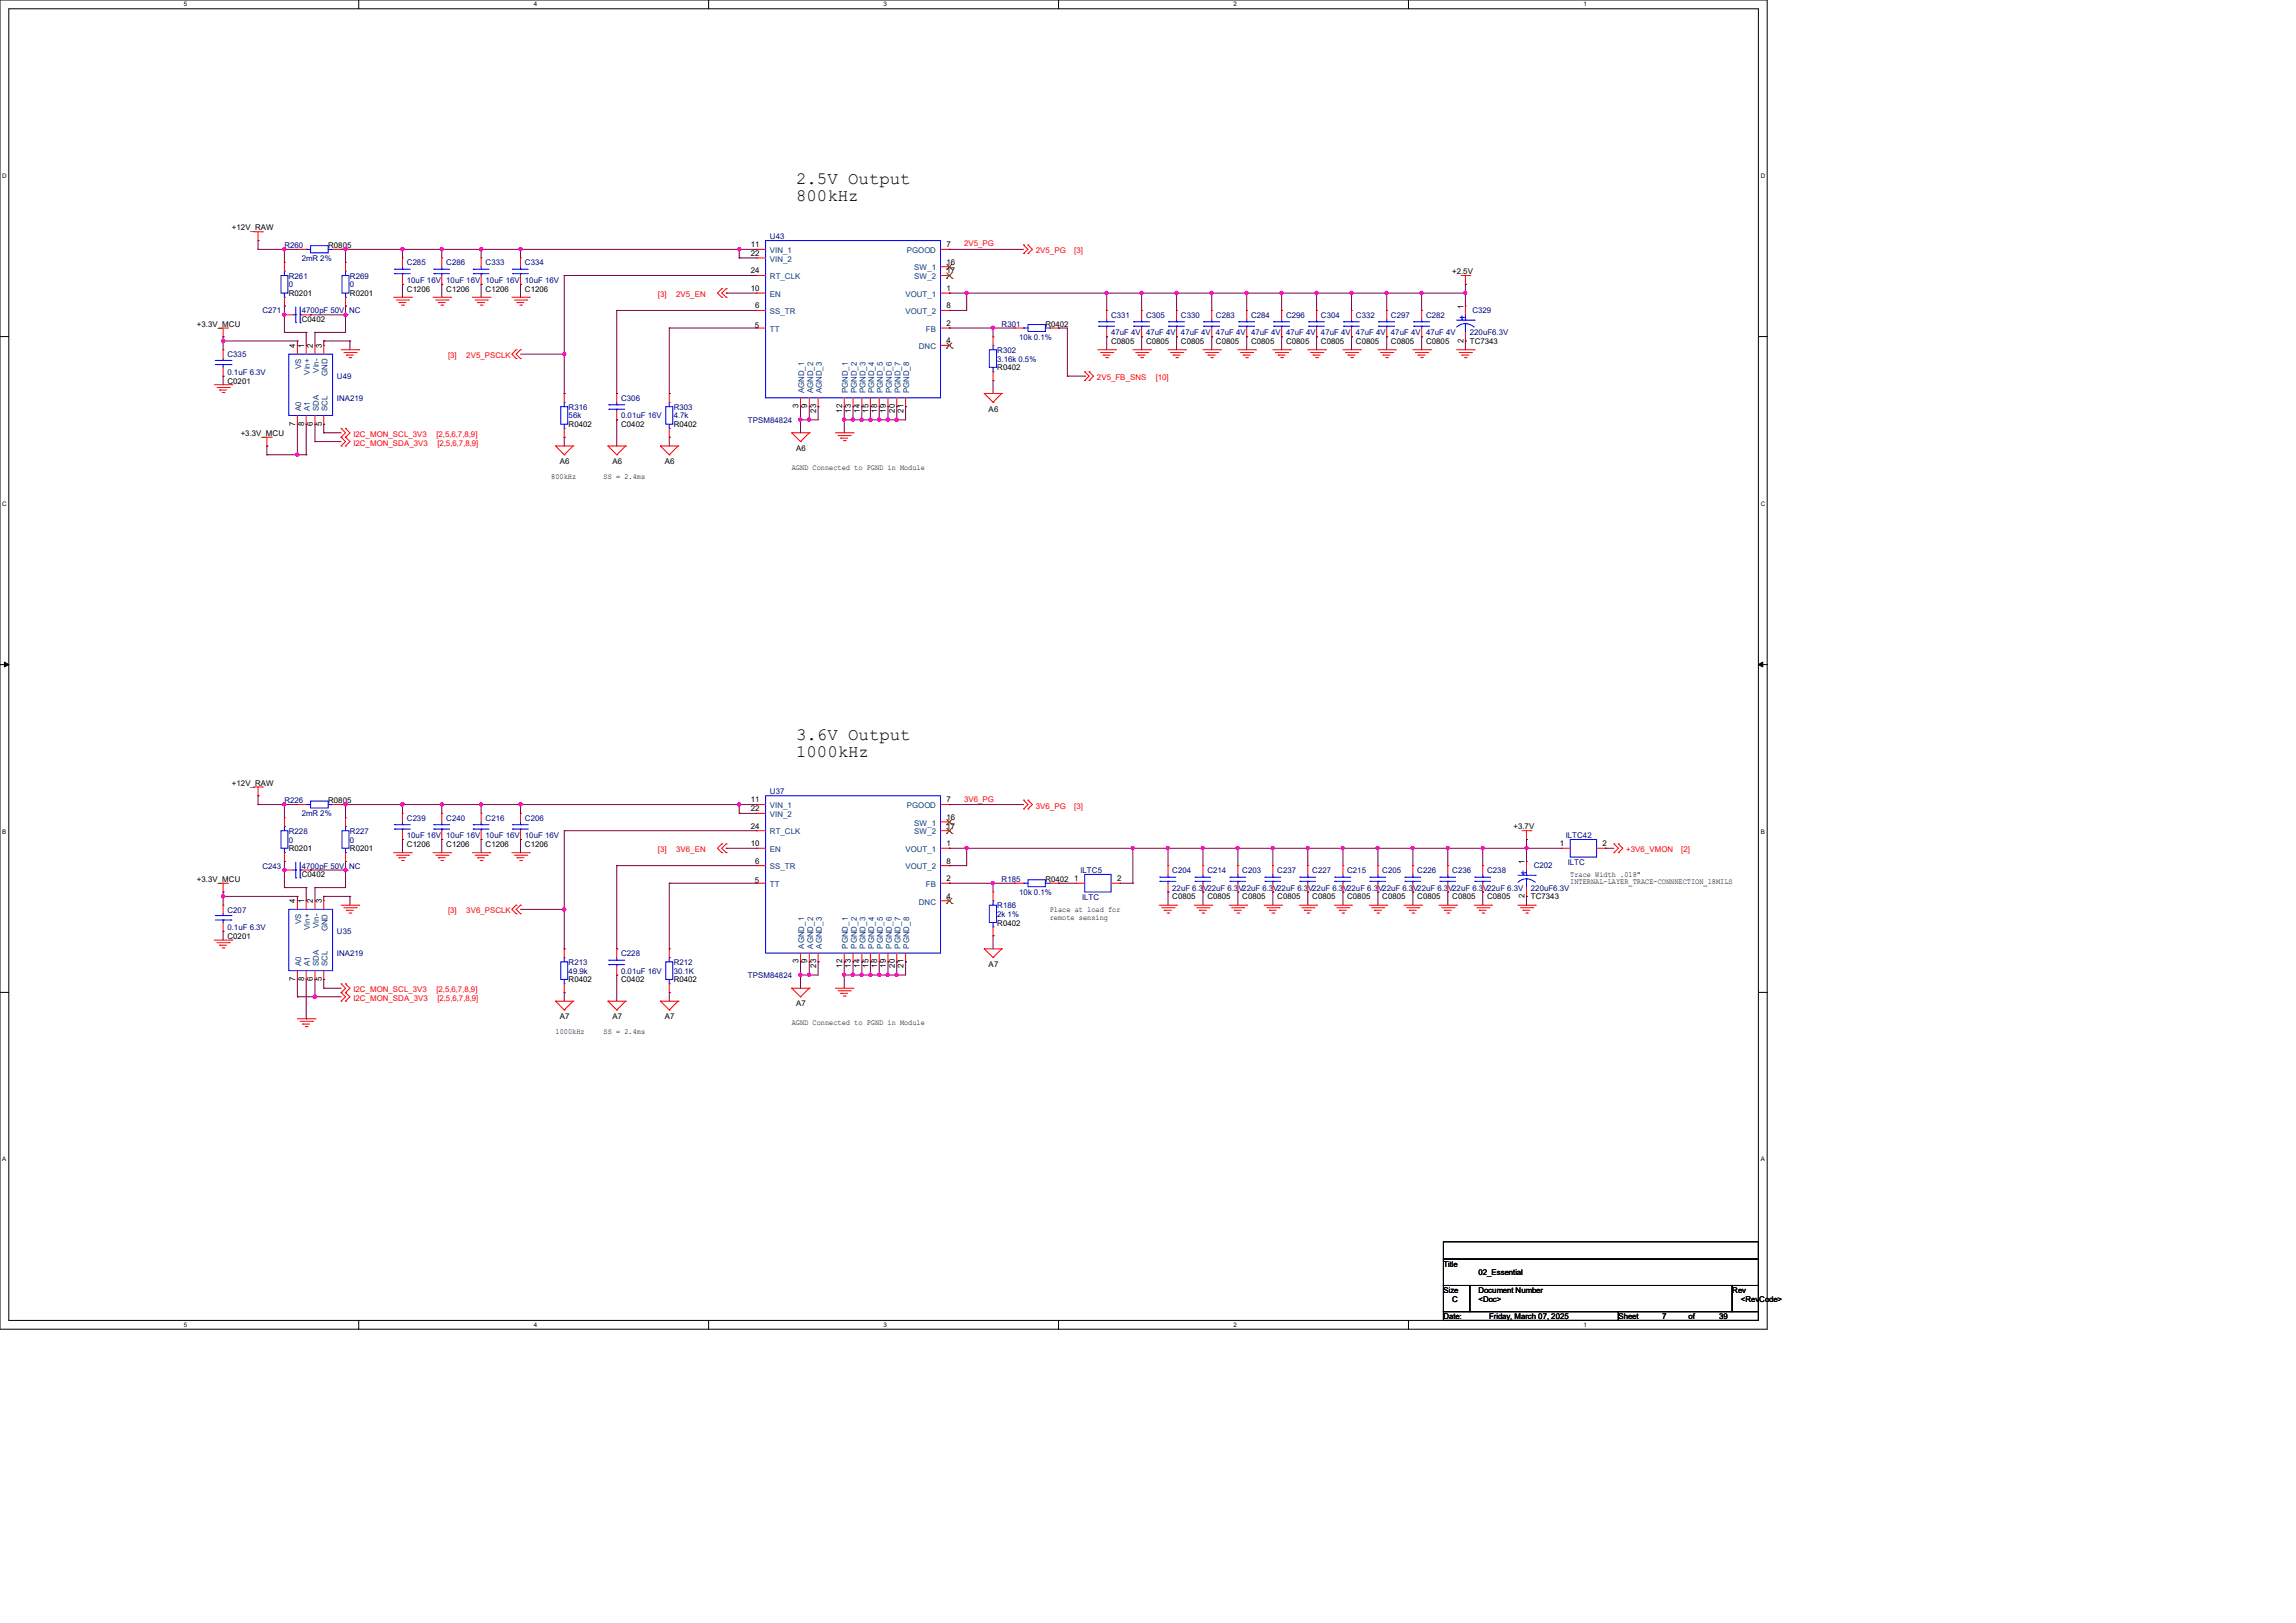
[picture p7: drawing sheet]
<svg xmlns="http://www.w3.org/2000/svg" width="420mm" height="297mm" viewBox="0 0 420 297" stroke-linecap="round" stroke-linejoin="round" font-family="sans-serif">
<defs><g id="words">
<g font-size="3.2">
<text x="145.6" y="33.7">2.5V Output</text>
<text x="145.6" y="36.9">800kHz</text>
<text x="145.6" y="135.3">3.6V Output</text>
<text x="145.6" y="138.5">1000kHz</text>
</g>
<g font-size="1.4">
<text x="42.4" y="42.2">+12V_RAW</text>
<text x="60" y="45.4">R0805</text>
<text x="137.3" y="45.3">11</text>
<text x="137.3" y="46.8">22</text>
<text x="173.1" y="45.3">7</text>
<text x="74.4" y="53.4">C1206</text>
<text x="81.6" y="53.4">C1206</text>
<text x="88.8" y="53.4">C1206</text>
<text x="96" y="53.4">C1206</text>
<text x="137.3" y="50">24</text>
<text x="137.3" y="53.3">10</text>
<text x="173.1" y="48.4">16</text>
<text x="173.1" y="50">17</text>
<text x="173.1" y="53.3">1</text>
<text x="265.6" y="50.2">+2.5V</text>
<text x="36" y="59.8">+3.3V_MCU</text>
<text x="52.8" y="54.2">R0201</text>
<text x="55.2" y="59">C0402</text>
<text x="64" y="54.2">R0201</text>
<text x="138.1" y="59.9">5</text>
<text x="138.1" y="56.4">6</text>
<text x="173.1" y="56.4">8</text>
<text x="173.1" y="59.6">2</text>
<text x="191.2" y="59.8">R0402</text>
<text x="267.7" y="56.5" transform="rotate(-90 267.7 56.5)">1</text>
<text x="54" y="63.7" transform="rotate(-90 54 63.7)">4</text>
<text x="55.6" y="63.7" transform="rotate(-90 55.6 63.7)">1</text>
<text x="57.2" y="63.7" transform="rotate(-90 57.2 63.7)">2</text>
<text x="58.8" y="63.7" transform="rotate(-90 58.8 63.7)">3</text>
<text x="173.1" y="62.8">4</text>
<text x="203.2" y="63">C0805</text>
<text x="209.6" y="63">C0805</text>
<text x="216" y="63">C0805</text>
<text x="222.4" y="63">C0805</text>
<text x="228.9" y="63">C0805</text>
<text x="235.2" y="63">C0805</text>
<text x="241.6" y="63">C0805</text>
<text x="248" y="63">C0805</text>
<text x="254.4" y="63">C0805</text>
<text x="260.9" y="63">C0805</text>
<text x="267.7" y="62.7" transform="rotate(-90 267.7 62.7)">2</text>
<text x="268.9" y="63">TC7343</text>
<text x="41.6" y="70.2">C0201</text>
<text x="182.4" y="67.8">R0402</text>
<text x="54" y="77.9" transform="rotate(-90 54 77.9)">7</text>
<text x="55.6" y="77.9" transform="rotate(-90 55.6 77.9)">8</text>
<text x="57.2" y="77.9" transform="rotate(-90 57.2 77.9)">6</text>
<text x="58.8" y="77.9" transform="rotate(-90 58.8 77.9)">5</text>
<text x="146.1" y="74.7" transform="rotate(-90 146.1 74.7)">3</text>
<text x="147.7" y="74.7" transform="rotate(-90 147.7 74.7)">9</text>
<text x="149.3" y="75.5" transform="rotate(-90 149.3 75.5)">23</text>
<text x="154.1" y="75.5" transform="rotate(-90 154.1 75.5)">12</text>
<text x="155.7" y="75.5" transform="rotate(-90 155.7 75.5)">13</text>
<text x="157.3" y="75.5" transform="rotate(-90 157.3 75.5)">14</text>
<text x="158.8" y="75.5" transform="rotate(-90 158.8 75.5)">15</text>
<text x="160.4" y="75.5" transform="rotate(-90 160.4 75.5)">18</text>
<text x="162.1" y="75.5" transform="rotate(-90 162.1 75.5)">19</text>
<text x="163.7" y="75.5" transform="rotate(-90 163.7 75.5)">20</text>
<text x="165.3" y="75.5" transform="rotate(-90 165.3 75.5)">21</text>
<text x="180.8" y="75.3">A6</text>
<text x="44" y="79.8">+3.3V_MCU</text>
<text x="104" y="78.2">R0402</text>
<text x="113.6" y="78.2">C0402</text>
<text x="123.2" y="78.2">R0402</text>
<text x="145.6" y="82.5">A6</text>
<text x="100.8" y="87.6">800kHz</text>
<text x="102.4" y="84.9">A6</text>
<text x="110.4" y="87.6">SS = 2.4ms</text>
<text x="112" y="84.9">A6</text>
<text x="121.6" y="84.9">A6</text>
<text x="144.8" y="86">AGND Connected to PGND in Module</text>
<text x="42.4" y="143.8">+12V_RAW</text>
<text x="60" y="147">R0805</text>
<text x="137.3" y="146.9">11</text>
<text x="137.3" y="148.5">22</text>
<text x="173.1" y="146.9">7</text>
<text x="52.8" y="155.8">R0201</text>
<text x="64" y="155.8">R0201</text>
<text x="74.4" y="155">C1206</text>
<text x="81.6" y="155">C1206</text>
<text x="88.8" y="155">C1206</text>
<text x="96" y="155">C1206</text>
<text x="137.3" y="151.6">24</text>
<text x="137.3" y="154.9">10</text>
<text x="173.1" y="150">16</text>
<text x="173.1" y="151.6">17</text>
<text x="173.1" y="154.9">1</text>
<text x="276.9" y="151.8">+3.7V</text>
<text x="285.3" y="154.9">1</text>
<text x="293.2" y="154.9">2</text>
<text x="36" y="161.4">+3.3V_MCU</text>
<text x="55.2" y="160.6">C0402</text>
<text x="138.1" y="161.5">5</text>
<text x="138.1" y="158">6</text>
<text x="173.1" y="158">8</text>
<text x="173.1" y="161.3">2</text>
<text x="191.2" y="161.4">R0402</text>
<text x="196.5" y="161.3">1</text>
<text x="204.3" y="161.3">2</text>
<text x="278.9" y="158.1" transform="rotate(-90 278.9 158.1)">1</text>
<text x="287.2" y="160.4">Trace Width .018&quot;</text>
<text x="287.2" y="161.8">INTERNAL-LAYER_TRACE-CONNNECTION_18MILS</text>
<text x="54" y="165.3" transform="rotate(-90 54 165.3)">4</text>
<text x="55.6" y="165.3" transform="rotate(-90 55.6 165.3)">1</text>
<text x="57.2" y="165.3" transform="rotate(-90 57.2 165.3)">2</text>
<text x="58.8" y="165.3" transform="rotate(-90 58.8 165.3)">3</text>
<text x="173.1" y="164.5">4</text>
<text x="192" y="166.8">Place at load for</text>
<text x="214.4" y="164.6">C0805</text>
<text x="220.9" y="164.6">C0805</text>
<text x="227.2" y="164.6">C0805</text>
<text x="233.6" y="164.6">C0805</text>
<text x="240" y="164.6">C0805</text>
<text x="246.4" y="164.6">C0805</text>
<text x="252.9" y="164.6">C0805</text>
<text x="259.3" y="164.6">C0805</text>
<text x="265.6" y="164.6">C0805</text>
<text x="272" y="164.6">C0805</text>
<text x="278.9" y="164.3" transform="rotate(-90 278.9 164.3)">2</text>
<text x="280" y="164.6">TC7343</text>
<text x="41.6" y="171.8">C0201</text>
<text x="182.4" y="169.4">R0402</text>
<text x="192" y="168.3">remote sensing</text>
<text x="54" y="179.5" transform="rotate(-90 54 179.5)">7</text>
<text x="55.6" y="179.5" transform="rotate(-90 55.6 179.5)">8</text>
<text x="57.2" y="179.5" transform="rotate(-90 57.2 179.5)">6</text>
<text x="58.8" y="179.5" transform="rotate(-90 58.8 179.5)">5</text>
<text x="104" y="179.8">R0402</text>
<text x="113.6" y="179.8">C0402</text>
<text x="123.2" y="179.8">R0402</text>
<text x="146.1" y="176.3" transform="rotate(-90 146.1 176.3)">3</text>
<text x="147.7" y="176.3" transform="rotate(-90 147.7 176.3)">9</text>
<text x="149.3" y="177.1" transform="rotate(-90 149.3 177.1)">23</text>
<text x="154.1" y="177.1" transform="rotate(-90 154.1 177.1)">12</text>
<text x="155.7" y="177.1" transform="rotate(-90 155.7 177.1)">13</text>
<text x="157.3" y="177.1" transform="rotate(-90 157.3 177.1)">14</text>
<text x="158.8" y="177.1" transform="rotate(-90 158.8 177.1)">15</text>
<text x="160.4" y="177.1" transform="rotate(-90 160.4 177.1)">18</text>
<text x="162.1" y="177.1" transform="rotate(-90 162.1 177.1)">19</text>
<text x="163.7" y="177.1" transform="rotate(-90 163.7 177.1)">20</text>
<text x="165.3" y="177.1" transform="rotate(-90 165.3 177.1)">21</text>
<text x="180.8" y="176.9">A7</text>
<text x="145.6" y="184.1">A7</text>
<text x="101.6" y="189.2">1000kHz</text>
<text x="102.4" y="186.5">A7</text>
<text x="110.4" y="189.2">SS = 2.4ms</text>
<text x="112" y="186.5">A7</text>
<text x="121.6" y="186.5">A7</text>
<text x="144.8" y="187.6">AGND Connected to PGND in Module</text>
<text x="264" y="231.8">Title</text>
<text x="270.4" y="233.4">02_Essential</text>
<text x="264" y="236.6">Size</text>
<text x="265.6" y="238.2">C</text>
<text x="270.4" y="236.6">Document Number</text>
<text x="270.4" y="238.2">&lt;Doc&gt;</text>
<text x="316.9" y="236.6">Rev</text>
<text x="318.4" y="238.2">&lt;RevCode&gt;</text>
<text x="264" y="241.4">Date:</text>
<text x="272.4" y="241.4">Friday, March 07, 2025</text>
<text x="296" y="241.4">Sheet</text>
<text x="304" y="241.4">7</text>
<text x="308.9" y="241.4">of</text>
<text x="314.5" y="241.4">39</text>
</g>
<g font-size="1.4" fill="#000080">
<text x="52" y="45.4">R260</text>
<text x="55.2" y="47.8">2mR 2%</text>
<text x="140.8" y="43.8">U43</text>
<text x="52.8" y="51">R261</text>
<text x="52.8" y="52.6">0</text>
<text x="64" y="51">R269</text>
<text x="64" y="52.6">0</text>
<text x="74.4" y="48.6">C285</text>
<text x="74.4" y="51.8">10uF 16V 10uF 16V 10uF 16V 10uF 16V</text>
<text x="81.6" y="48.6">C286</text>
<text x="88.8" y="48.6">C333</text>
<text x="96" y="48.6">C334</text>
<text x="48" y="57.4">C271</text>
<text x="55.2" y="57.4">4700pF 50V_NC</text>
<text x="183.2" y="59.8">R301</text>
<text x="203.2" y="58.2">C331</text>
<text x="209.6" y="58.2">C305</text>
<text x="216" y="58.2">C330</text>
<text x="222.4" y="58.2">C283</text>
<text x="228.9" y="58.2">C284</text>
<text x="235.2" y="58.2">C296</text>
<text x="241.6" y="58.2">C304</text>
<text x="248" y="58.2">C332</text>
<text x="254.4" y="58.2">C297</text>
<text x="260.9" y="58.2">C282</text>
<text x="269.3" y="57.2">C329</text>
<text x="41.6" y="65.4">C335</text>
<text x="182.4" y="64.6">R302</text>
<text x="186.4" y="62.2">10k 0.1%</text>
<text x="203.2" y="61.4">47uF 4V 47uF 4V 47uF 4V 47uF 4V 47uF 4V 47uF 4V 47uF 4V 47uF 4V 47uF 4V 47uF 4V</text>
<text x="268.9" y="61.4">220uF6.3V</text>
<text x="41.6" y="68.6">0.1uF 6.3V</text>
<text x="61.6" y="69.4">U49</text>
<text x="182.4" y="66.2">3.16k 0.5%</text>
<text x="61.6" y="73.4">INA219</text>
<text x="104" y="75">R316</text>
<text x="104" y="76.6">56k</text>
<text x="113.6" y="73.4">C306</text>
<text x="113.6" y="76.6">0.01uF 16V</text>
<text x="123.2" y="75">R303</text>
<text x="123.2" y="76.6">4.7k</text>
<text x="136.8" y="77.4">TPSM84824</text>
<text x="52" y="147">R226</text>
<text x="55.2" y="149.4">2mR 2%</text>
<text x="140.8" y="145.4">U37</text>
<text x="52.8" y="152.6">R228</text>
<text x="52.8" y="154.2">0</text>
<text x="64" y="152.6">R227</text>
<text x="64" y="154.2">0</text>
<text x="74.4" y="150.2">C239</text>
<text x="74.4" y="153.4">10uF 16V 10uF 16V 10uF 16V 10uF 16V</text>
<text x="81.6" y="150.2">C240</text>
<text x="88.8" y="150.2">C216</text>
<text x="96" y="150.2">C206</text>
<text x="286.4" y="153.4">ILTC42</text>
<text x="48" y="159">C243</text>
<text x="55.2" y="159">4700pF 50V_NC</text>
<text x="183.2" y="161.4">R185</text>
<text x="197.7" y="159.8">ILTC5</text>
<text x="214.4" y="159.8">C204</text>
<text x="220.9" y="159.8">C214</text>
<text x="227.2" y="159.8">C203</text>
<text x="233.6" y="159.8">C237</text>
<text x="240" y="159.8">C227</text>
<text x="246.4" y="159.8">C215</text>
<text x="252.9" y="159.8">C205</text>
<text x="259.3" y="159.8">C226</text>
<text x="265.6" y="159.8">C236</text>
<text x="272" y="159.8">C238</text>
<text x="280.5" y="158.8">C202</text>
<text x="286.8" y="158.3">ILTC</text>
<text x="41.6" y="167">C207</text>
<text x="182.4" y="166.2">R186</text>
<text x="182.4" y="167.8">2k 1%</text>
<text x="186.4" y="163.8">10k 0.1%</text>
<text x="198" y="164.8">ILTC</text>
<text x="214.4" y="163">22uF 6.3V22uF 6.3V22uF 6.3V22uF 6.3V22uF 6.3V22uF 6.3V22uF 6.3V22uF 6.3V22uF 6.3V22uF 6.3V</text>
<text x="280" y="163">220uF6.3V</text>
<text x="41.6" y="170.2">0.1uF 6.3V</text>
<text x="61.6" y="171">U35</text>
<text x="61.6" y="175">INA219</text>
<text x="104" y="176.6">R213</text>
<text x="104" y="178.2">49.9k</text>
<text x="113.6" y="175">C228</text>
<text x="113.6" y="178.2">0.01uF 16V</text>
<text x="123.2" y="176.6">R212</text>
<text x="123.2" y="178.2">30.1K</text>
<text x="136.8" y="179">TPSM84824</text>
</g>
<g font-size="1.4" fill="#004080">
<text x="140.8" y="46.3">VIN_1</text>
<text x="140.8" y="47.9">VIN_2</text>
<text x="165.9" y="46.3">PGOOD</text>
<text x="140.8" y="51.1">RT_CLK</text>
<text x="167.2" y="49.5">SW_1</text>
<text x="167.2" y="51.1">SW_2</text>
<text x="140.8" y="54.3">EN</text>
<text x="140.8" y="57.5">SS_TR</text>
<text x="165.6" y="54.3">VOUT_1</text>
<text x="165.6" y="57.5">VOUT_2</text>
<text x="140.8" y="60.7">TT</text>
<text x="168.1" y="63.9">DNC</text>
<text x="169.4" y="60.7">FB</text>
<text x="55.1" y="67.6" transform="rotate(-90 55.1 67.6)">VS</text>
<text x="56.7" y="68.6" transform="rotate(-90 56.7 68.6)">Vin+</text>
<text x="58.3" y="68.2" transform="rotate(-90 58.3 68.2)">Vin-</text>
<text x="59.9" y="68.8" transform="rotate(-90 59.9 68.8)">GND</text>
<text x="55.1" y="75.2" transform="rotate(-90 55.1 75.2)">A0</text>
<text x="56.7" y="75.2" transform="rotate(-90 56.7 75.2)">A1</text>
<text x="58.3" y="75.2" transform="rotate(-90 58.3 75.2)">SDA</text>
<text x="59.9" y="75.2" transform="rotate(-90 59.9 75.2)">SCL</text>
<text x="147.1" y="72" transform="rotate(-90 147.1 72)">AGND_1</text>
<text x="148.7" y="72" transform="rotate(-90 148.7 72)">AGND_2</text>
<text x="150.3" y="72" transform="rotate(-90 150.3 72)">AGND_3</text>
<text x="155.1" y="72" transform="rotate(-90 155.1 72)">PGND_1</text>
<text x="156.7" y="72" transform="rotate(-90 156.7 72)">PGND_2</text>
<text x="158.3" y="72" transform="rotate(-90 158.3 72)">PGND_3</text>
<text x="159.9" y="72" transform="rotate(-90 159.9 72)">PGND_4</text>
<text x="161.5" y="72" transform="rotate(-90 161.5 72)">PGND_5</text>
<text x="163.1" y="72" transform="rotate(-90 163.1 72)">PGND_6</text>
<text x="164.7" y="72" transform="rotate(-90 164.7 72)">PGND_7</text>
<text x="166.3" y="72" transform="rotate(-90 166.3 72)">PGND_8</text>
<text x="140.8" y="147.9">VIN_1</text>
<text x="140.8" y="149.5">VIN_2</text>
<text x="165.9" y="147.9">PGOOD</text>
<text x="140.8" y="152.7">RT_CLK</text>
<text x="140.8" y="155.9">EN</text>
<text x="165.6" y="155.9">VOUT_1</text>
<text x="167.2" y="151.1">SW_1</text>
<text x="167.2" y="152.7">SW_2</text>
<text x="140.8" y="159.1">SS_TR</text>
<text x="165.6" y="159.1">VOUT_2</text>
<text x="140.8" y="162.3">TT</text>
<text x="168.1" y="165.5">DNC</text>
<text x="169.4" y="162.3">FB</text>
<text x="55.1" y="169.2" transform="rotate(-90 55.1 169.2)">VS</text>
<text x="56.7" y="170.2" transform="rotate(-90 56.7 170.2)">Vin+</text>
<text x="58.3" y="169.8" transform="rotate(-90 58.3 169.8)">Vin-</text>
<text x="59.9" y="170.4" transform="rotate(-90 59.9 170.4)">GND</text>
<text x="147.1" y="173.6" transform="rotate(-90 147.1 173.6)">AGND_1</text>
<text x="148.7" y="173.6" transform="rotate(-90 148.7 173.6)">AGND_2</text>
<text x="150.3" y="173.6" transform="rotate(-90 150.3 173.6)">AGND_3</text>
<text x="155.1" y="173.6" transform="rotate(-90 155.1 173.6)">PGND_1</text>
<text x="156.7" y="173.6" transform="rotate(-90 156.7 173.6)">PGND_2</text>
<text x="158.3" y="173.6" transform="rotate(-90 158.3 173.6)">PGND_3</text>
<text x="159.9" y="173.6" transform="rotate(-90 159.9 173.6)">PGND_4</text>
<text x="161.5" y="173.6" transform="rotate(-90 161.5 173.6)">PGND_5</text>
<text x="163.1" y="173.6" transform="rotate(-90 163.1 173.6)">PGND_6</text>
<text x="164.7" y="173.6" transform="rotate(-90 164.7 173.6)">PGND_7</text>
<text x="166.3" y="173.6" transform="rotate(-90 166.3 173.6)">PGND_8</text>
<text x="55.1" y="176.8" transform="rotate(-90 55.1 176.8)">A0</text>
<text x="56.7" y="176.8" transform="rotate(-90 56.7 176.8)">A1</text>
<text x="58.3" y="176.8" transform="rotate(-90 58.3 176.8)">SDA</text>
<text x="59.9" y="176.8" transform="rotate(-90 59.9 176.8)">SCL</text>
</g>
<g font-size="1.4" fill="#f00">
<text x="176.4" y="45.1">2V5_PG</text>
<text x="189.5" y="46.3">2V5_PG</text>
<text x="196.5" y="46.3">[3]</text>
<text x="120.4" y="54.3">[3]</text>
<text x="123.7" y="54.3">2V5_EN</text>
<text x="82" y="65.5">[3]</text>
<text x="85.3" y="65.5">2V5_PSCLK</text>
<text x="200.7" y="69.5">2V5_FB_SNS</text>
<text x="211.4" y="69.5">[10]</text>
<text x="64.6" y="79.9">I2C_MON_SCL_3V3</text>
<text x="64.6" y="81.5">I2C_MON_SDA_3V3</text>
<text x="79.8" y="79.9">[2,5,6,7,8,9]</text>
<text x="80" y="81.5">[2,5,6,7,8,9]</text>
<text x="176.4" y="146.7">3V6_PG</text>
<text x="189.5" y="148">3V6_PG</text>
<text x="196.5" y="148">[3]</text>
<text x="120.4" y="156">[3]</text>
<text x="123.7" y="156">3V6_EN</text>
<text x="297.5" y="156">+3V6_VMON</text>
<text x="307.5" y="156">[2]</text>
<text x="82" y="167.1">[3]</text>
<text x="85.3" y="167.1">3V6_PSCLK</text>
<text x="64.6" y="181.5">I2C_MON_SCL_3V3</text>
<text x="64.6" y="183.1">I2C_MON_SDA_3V3</text>
<text x="79.8" y="181.5">[2,5,6,7,8,9]</text>
<text x="80" y="183.1">[2,5,6,7,8,9]</text>
</g>
<g font-size="1.1">
<text x="33.6" y="1.1">5</text>
<text x="97.6" y="1.1">4</text>
<text x="161.6" y="1.1">3</text>
<text x="225.6" y="1.1">2</text>
<text x="289.6" y="1.1">1</text>
<text x=".4" y="32.6">D</text>
<text x="322.1" y="32.6">D</text>
<text x=".4" y="92.5">C</text>
<text x="322.1" y="92.5">C</text>
<text x=".4" y="152.6">B</text>
<text x="322.1" y="152.6">B</text>
<text x=".4" y="212.6">A</text>
<text x="322.1" y="212.6">A</text>
<text x="33.6" y="242.8">5</text>
<text x="97.6" y="242.8">4</text>
<text x="161.6" y="242.8">3</text>
<text x="225.6" y="242.8">2</text>
<text x="289.6" y="242.8">1</text>
</g>
</g></defs>
<path d="M0 0h323.3v243.2h-323.3zM1.6 1.6h320v240h-320z" fill="none" stroke="#000" stroke-width=".18"/>
<g fill="#fff">
<path d="M33.6 .2h.6v1.2h-.6z"/>
<path d="M33.6 241.8h.6v1.2h-.6z"/>
</g>
<path d="M65.6 0v1.6M65.6 241.6v1.6" fill="none" stroke="#000" stroke-width=".18"/>
<g fill="#fff">
<path d="M97.6 .2h.6v1.2h-.6z"/>
<path d="M97.6 241.8h.6v1.2h-.6z"/>
</g>
<path d="M129.6 0v1.6M129.6 241.6v1.6" fill="none" stroke="#000" stroke-width=".18"/>
<g fill="#fff">
<path d="M161.6 .2h.6v1.2h-.6z"/>
<path d="M161.6 241.8h.6v1.2h-.6z"/>
</g>
<path d="M193.6 0v1.6M193.6 241.6v1.6" fill="none" stroke="#000" stroke-width=".18"/>
<g fill="#fff">
<path d="M225.6 .2h.6v1.2h-.6z"/>
<path d="M225.6 241.8h.6v1.2h-.6z"/>
</g>
<path d="M257.6 0v1.6M257.6 241.6v1.6" fill="none" stroke="#000" stroke-width=".18"/>
<g fill="#fff">
<path d="M289.6 .2h.6v1.2h-.6z"/>
<path d="M289.6 241.8h.6v1.2h-.6z"/>
<path d="M.4 31.6h.8v1.2h-.8z"/>
<path d="M322.1 31.6h.7v1.2h-.7z"/>
<path d="M.4 91.6h.8v1.2h-.8z"/>
<path d="M322.1 91.6h.7v1.2h-.7z"/>
</g>
<path d="M0 61.6h1.6M321.6 61.6h1.7" fill="none" stroke="#000" stroke-width=".18"/>
<g fill="#fff">
<path d="M.4 151.6h.7v1.2h-.7z"/>
<path d="M322.1 151.6h.7v1.2h-.7z"/>
</g>
<path d="M0 121.6h1.6M321.6 121.6h1.7" fill="none" stroke="#000" stroke-width=".18"/>
<path d="M.8 121.2l.8 .4-.8 .4zM321.6 121.6l.9-.4v.8z" fill="#000" stroke="#000" stroke-width=".18"/>
<g fill="#fff">
<path d="M.4 211.6h.7v1.2h-.7z"/>
<path d="M322.1 211.6h.7v1.2h-.7z"/>
</g>
<path d="M0 181.6h1.6M321.6 181.6h1.7M264 227.2h57.6v3.2h-57.6zM264 230.4h57.6v4.8h-57.6zM264 235.2h4.9v4.8h-4.9zM268.9 235.2h48v4.8h-48zM316.9 235.2h4.7v4.8h-4.7zM264 240h32v1.6h-32zM296 240h25.6v1.6h-25.6z" fill="none" stroke="#000" stroke-width=".18"/>
<g fill="none" stroke="#f00" stroke-width=".18">
<path d="M46.4 42.4h1.6M47.2 44h.1M47.2 42.4v1.6M48 42.4h.1M52 57.6h.1M52 48h.1M52 56h.1M52 48v1.6M52 54.4v1.6M52 57.6h1.6M54.4 45.6h.1M54.4 45.6h1.6"/>
<path d="M55.2 57.6h1.6M56.8 57.6h.1M60.8 45.6h1.6M62.4 45.6h.1M63.2 48h.1M63.2 56h.1M63.2 48v1.6M63.2 54.4v1.6M72 54.4h3.2M72.5 54.9h2.2M73 55.4h.1M73 55.4h1.3"/>
<path d="M73.4 55.8h.4M73.6 52h.1M73.6 47.2h.1M73.6 47.2v1.6M73.6 50.4v1.6M73.8 55.8h.1M74.7 54.9h.1M75.2 54.4h.1M79.2 54.4h3.2M79.7 54.9h2.3M80.2 55.4h.1M80.2 55.4h1.2"/>
<path d="M80.6 55.8h.4M80.8 52h.1M80.8 47.2h.1M80.8 47.2v1.6M80.8 50.4v1.6M81 55.8h.1M82 54.9h.1M82.4 54.4h.1M86.4 54.4h3.2M86.9 54.9h2.3M87.4 55.4h.1M87.4 55.4h1.2"/>
<path d="M87.8 55.8h.4M88 52h.1M88 47.2h.1M88 47.2v1.6M88 50.4v1.6M88.2 55.8h.1M89.2 54.9h.1M89.6 54.4h.1M93.6 54.4h3.2M94.1 54.9h2.3M94.6 55.4h.1M94.6 55.4h1.2"/>
<path d="M95.1 55.8h.3M95.2 52h.1M95.2 47.2h.1M95.2 47.2v1.6M95.2 50.4v1.6M95.4 55.8h.1M96.4 54.9h.1M96.8 54.4h.1M132 52.8h.1M132 54.4h.1M132 52.8l-.8 .8 .8 .8M132.8 52.8h.1"/>
<path d="M132.8 54.4h.1M132.8 52.8l-.8 .8 .8 .8M138.4 45.6h.1M138.4 47.2h.1M138.4 50.4h.1M138.4 53.6h.1M138.4 56.8h.1M138.4 50.4h1.6M138.4 45.6h1.6M138.4 47.2h1.6M138.4 53.6h1.6M138.4 56.8h1.6"/>
<path d="M172 50.4h1.7M172 45.6h1.7M172 53.6h1.7M172 56.8h1.7M172 48.8h1.7M173.7 45.6h.1M173.7 48.8h.1M173.7 50.4h.1M173.7 53.6h.1M173.7 56.8h.1M187.2 44.8h.1M187.2 46.4h.1"/>
<path d="M187.2 44.8l.8 .8-.8 .8M188 44.8h.1M188 46.4h.1M188 44.8l.8 .8-.8 .8M202.4 56.8h.1M202.4 56.8v1.6M208.8 56.8h.1M208.8 56.8v1.6M215.2 56.8h.1M215.2 56.8v1.6M221.7 56.8h.1M221.7 56.8v1.6"/>
<path d="M228 56.8h.1M228 56.8v1.6M234.4 56.8h.1M234.4 56.8v1.6M240.8 56.8h.1M240.8 56.8v1.6M247.2 56.8h.1M247.2 56.8v1.6M253.7 56.8h.1M253.7 56.8v1.6M260.1 56.8h.1M260.1 56.8v1.6"/>
<path d="M267.3 50.4h1.6M268.1 52h.1M268.1 56h.1M268.1 50.4v1.6M268.1 56v1.6M268.9 50.4h.1M39.2 70.4h3.2M39.7 70.9h2.3M40 60h1.6M40.2 71.4h.1M40.2 71.4h1.2M40.6 71.8h.4"/>
<path d="M40.8 61.6h.1M40.8 64h.1M40.8 68.8h.1M40.8 60v1.6M40.8 64v1.6M40.8 67.2v1.6M41 71.8h.1M41.6 60h.1M42 70.9h.1M42.4 70.4h.1M54.4 63.2h.1M54.4 77.6h.1"/>
<path d="M54.4 63.2v1.6M54.4 76v1.6M56 63.2h.1M56 77.6h.1M56 63.2v1.6M56 76v1.6M57.6 63.2h.1M57.6 77.6h.1M57.6 63.2v1.6M57.6 76v1.6M59.2 63.2h.1M59.2 77.6h.1"/>
<path d="M59.2 63.2v1.6M59.2 76v1.6M62.4 78.4h.1M62.4 64h3.2M62.4 78.4l.8 .8-.8 .8M62.9 64.5h2.3M63.2 78.4h.1M63.2 78.4l.8 .8-.8 .8M63.4 65h.1M63.4 65h1.2M63.8 65.4h.4M64.2 65.4h.1"/>
<path d="M65.2 64.5h.1M65.6 64h.1M94.4 64h.1M94.4 65.6h.1M94.4 64l-.8 .8 .8 .8M95.2 64h.1M95.2 65.6h.1M95.2 64l-.8 .8 .8 .8M103.2 72h.1M103.2 72v1.6M103.2 78.4v1.6M112.8 76.8h.1"/>
<path d="M112.8 72h.1M112.8 72v1.6M112.8 75.2v1.6M122.4 72h.1M122.4 72v1.6M122.4 78.4v1.6M138.4 60h.1M138.4 60h1.6M144.8 79.2h.1M144.8 79.2h3.2M144.8 79.2l1.6 1.6M146.4 74.4h.1"/>
<path d="M146.4 72.8v1.6M148 79.2h.1M148 74.4h.1M148 79.2l-1.6 1.6M148 72.8v1.6M149.6 74.4h.1M149.6 72.8v1.6M152.8 79.2h3.2M153.3 79.7h2.2M154.4 74.4h.1M154.4 72.8v1.6M155.5 79.7h.1"/>
<path d="M156 79.2h.1M156 74.4h.1M156 72.8v1.6M157.6 74.4h.1M157.6 72.8v1.6M159.2 74.4h.1M159.2 72.8v1.6M160.8 74.4h.1M160.8 72.8v1.6M162.4 74.4h.1M162.4 72.8v1.6M164 74.4h.1"/>
<path d="M164 72.8v1.6M165.7 74.4h.1M165.7 72.8v1.6M172 60h1.7M172 63.2h1.7M173.7 60h.1M173.7 63.2h.1M180 72h.1M180 72h3.2M180 72l1.7 1.6M181.7 73.6h.1M181.7 61.6h.1"/>
<path d="M181.7 69.6h.1M181.7 61.6v1.6M181.7 68v1.6M183.2 72h.1M183.2 72l-1.5 1.6M185.6 60h.1M185.6 60h1.6M192 60h1.6M193.6 60h.1M198.4 68h.1M198.4 69.6h.1M198.4 68l.8 .8-.8 .8"/>
<path d="M199.2 68h.1M199.2 69.6h.1M199.2 68l.8 .8-.8 .8M200.8 64h3.2M201.3 64.5h2.2M201.8 65h.1M201.8 65h1.3M202.3 65.4h.3M202.4 61.6h.1M202.4 60v1.6M202.6 65.4h.1M203.5 64.5h.1"/>
<path d="M204 64h.1M207.2 64h3.2M207.7 64.5h2.3M208.2 65h.1M208.2 65h1.3M208.7 65.4h.3M208.8 61.6h.1M208.8 60v1.6M209 65.4h.1M210 64.5h.1M210.4 64h.1M213.7 64h3.1"/>
<path d="M214.1 64.5h2.3M214.6 65h.1M214.6 65h1.3M215.1 65.4h.3M215.2 61.6h.1M215.2 60v1.6M215.4 65.4h.1M216.4 64.5h.1M216.8 64h.1M220 64h3.2M220.5 64.5h2.3M221 65h.1"/>
<path d="M221 65h1.3M221.5 65.4h.3M221.7 61.6h.1M221.7 60v1.6M221.8 65.4h.1M222.8 64.5h.1M223.2 64h.1M226.4 64h3.3M226.9 64.5h2.3M227.4 65h.1M227.4 65h1.3M227.9 65.4h.3"/>
<path d="M228 61.6h.1M228 60v1.6M228.2 65.4h.1M229.2 64.5h.1M229.7 64h.1M232.8 64h3.3M233.3 64.5h2.2M233.8 65h.1M233.8 65h1.3M234.3 65.4h.3M234.4 61.6h.1M234.4 60v1.6"/>
<path d="M234.6 65.4h.1M235.5 64.5h.1M236.1 64h.1M239.2 64h3.2M239.7 64.5h2.3M240.2 65h.1M240.2 65h1.3M240.7 65.4h.3M240.8 61.6h.1M240.8 60v1.6M241 65.4h.1M242 64.5h.1"/>
<path d="M242.4 64h.1M245.7 64h3.1M246.1 64.5h2.3M246.6 65h.1M246.6 65h1.3M247.1 65.4h.3M247.2 61.6h.1M247.2 60v1.6M247.4 65.4h.1M248.4 64.5h.1M248.8 64h.1M252.1 64h3.1"/>
<path d="M252.5 64.5h2.3M253 65h.1M253 65h1.3M253.5 65.4h.3M253.7 61.6h.1M253.7 60v1.6M253.8 65.4h.1M254.8 64.5h.1M255.2 64h.1M258.4 64h3.3M258.9 64.5h2.3M259.4 65h.1"/>
<path d="M259.4 65h1.3M259.9 65.4h.3M260.1 61.6h.1M260.1 60v1.6M260.2 65.4h.1M261.2 64.5h.1M261.7 64h.1M266.4 64h3.3M266.9 64.5h2.3M267.4 65h.1M267.4 65h1.3M267.9 65.4h.3"/>
<path d="M268.1 62.4h.1M268.1 60.8v1.6M268.2 65.4h.1M269.2 64.5h.1M269.7 64h.1M48 80h1.6M48.8 81.6h.1M48.8 80v1.6M49.6 80h.1M62.4 80h.1M62.4 81.6h.1M62.4 80l.8 .8-.8 .8"/>
<path d="M63.2 80h.1M63.2 81.6h.1M63.2 80l.8 .8-.8 .8M101.6 81.6h.1M101.6 81.6h3.2M101.6 81.6l1.6 1.6M103.2 83.2h.1M103.2 80h.1M104.8 81.6h.1M104.8 81.6l-1.6 1.6M111.2 81.6h.1M111.2 81.6h3.2"/>
<path d="M111.2 81.6l1.6 1.6M112.8 83.2h.1M114.4 81.6h.1M114.4 81.6l-1.6 1.6M120.8 81.6h.1M120.8 81.6h3.2M120.8 81.6l1.6 1.6M122.4 83.2h.1M122.4 80h.1M124 81.6h.1M124 81.6l-1.6 1.6M146.4 80.8h.1"/>
<path d="M153.8 80.2h.1M153.8 80.2h1.3M154.3 80.6h.3M154.6 80.6h.1M46.4 144h1.6M47.2 145.6h.1M47.2 144v1.6M48 144h.1M52 149.6h.1M52 157.6h.1M52 159.2h.1M52 149.6v1.6"/>
<path d="M52 156v1.6M52 159.2h1.6M54.4 147.2h.1M54.4 147.2h1.6M55.2 159.2h1.6M56.8 159.2h.1M60.8 147.2h1.6M62.4 147.2h.1M63.2 149.6h.1M63.2 157.6h.1M63.2 149.6v1.6M63.2 156v1.6"/>
<path d="M72 156h3.2M72.5 156.5h2.2M73 157h.1M73 157h1.3M73.4 157.5h.4M73.6 153.6h.1M73.6 148.8h.1M73.6 148.8v1.6M73.6 152v1.6M73.8 157.5h.1M74.7 156.5h.1M75.2 156h.1"/>
<path d="M79.2 156h3.2M79.7 156.5h2.3M80.2 157h.1M80.2 157h1.2M80.6 157.5h.4M80.8 153.6h.1M80.8 148.8h.1M80.8 148.8v1.6M80.8 152v1.6M81 157.5h.1M82 156.5h.1M82.4 156h.1"/>
<path d="M86.4 156h3.2M86.9 156.5h2.3M87.4 157h.1M87.4 157h1.2M87.8 157.5h.4M88 153.6h.1M88 148.8h.1M88 148.8v1.6M88 152v1.6M88.2 157.5h.1M89.2 156.5h.1M89.6 156h.1"/>
<path d="M93.6 156h3.2M94.1 156.5h2.3M94.6 157h.1M94.6 157h1.2M95.1 157.5h.3M95.2 153.6h.1M95.2 148.8h.1M95.2 148.8v1.6M95.2 152v1.6M95.4 157.5h.1M96.4 156.5h.1M96.8 156h.1"/>
<path d="M132 154.4h.1M132 156h.1M132 154.4l-.8 .8 .8 .8M132.8 154.4h.1M132.8 156h.1M132.8 154.4l-.8 .8 .8 .8M138.4 147.2h.1M138.4 148.8h.1M138.4 152h.1M138.4 155.2h.1M138.4 158.4h.1M138.4 152h1.6"/>
<path d="M138.4 155.2h1.6M138.4 147.2h1.6M138.4 148.8h1.6M138.4 158.4h1.6M172 152h1.7M172 155.2h1.7M172 147.2h1.7M172 158.4h1.7M172 150.4h1.7M173.7 147.2h.1M173.7 150.4h.1M173.7 152h.1"/>
<path d="M173.7 155.2h.1M173.7 158.4h.1M187.2 146.4h.1M187.2 148h.1M187.2 146.4l.8 .8-.8 .8M188 146.4h.1M188 148h.1M188 146.4l.8 .8-.8 .8M213.7 158.4h.1M213.7 158.4v1.6M220 158.4h.1M220 158.4v1.6"/>
<path d="M226.4 158.4h.1M226.4 158.4v1.6M232.8 158.4h.1M232.8 158.4v1.6M239.2 158.4h.1M239.2 158.4v1.6M245.7 158.4h.1M245.7 158.4v1.6M252.1 158.4h.1M252.1 158.4v1.6M258.4 158.4h.1M258.4 158.4v1.6"/>
<path d="M264.8 158.4h.1M264.8 158.4v1.6M271.2 158.4h.1M271.2 158.4v1.6M278.4 152h1.6M279.2 153.6h.1M279.2 157.6h.1M279.2 152v1.6M279.2 157.6v1.6M280 152h.1M285.7 155.2h.1M285.7 155.2h1.5"/>
<path d="M292.1 155.2h1.6M293.7 155.2h.1M295.2 154.4h.1M295.2 156h.1M295.2 154.4l.8 .8-.8 .8M296 154.4h.1M296 156h.1M296 154.4l.8 .8-.8 .8M39.2 172h3.2M39.7 172.5h2.3M40 161.6h1.6M40.2 173h.1"/>
<path d="M40.2 173h1.2M40.6 173.5h.4M40.8 163.2h.1M40.8 165.7h.1M40.8 170.4h.1M40.8 161.6v1.6M40.8 165.7v1.5M40.8 168.8v1.6M41 173.5h.1M41.6 161.6h.1M42 172.5h.1M42.4 172h.1"/>
<path d="M54.4 164.8h.1M54.4 179.2h.1M54.4 164.8v1.6M54.4 177.6v1.6M56 164.8h.1M56 179.2h.1M56 164.8v1.6M56 177.6v1.6M57.6 164.8h.1M57.6 179.2h.1M57.6 164.8v1.6M57.6 177.6v1.6"/>
<path d="M59.2 164.8h.1M59.2 179.2h.1M59.2 164.8v1.6M59.2 177.6v1.6M62.4 165.7h3.2M62.9 166.1h2.3M63.4 166.6h.1M63.4 166.6h1.2M63.8 167.1h.4M64.2 167.1h.1M65.2 166.1h.1M65.6 165.7h.1"/>
<path d="M94.4 165.7h.1M94.4 167.2h.1M94.4 165.7l-.8 .7 .8 .8M95.2 165.7h.1M95.2 167.2h.1M95.2 165.7l-.8 .7 .8 .8M103.2 173.7h.1M103.2 173.7v1.5M112.8 178.4h.1M112.8 173.7h.1M112.8 173.7v1.5M112.8 176.8v1.6"/>
<path d="M122.4 173.7h.1M122.4 173.7v1.5M138.4 161.6h.1M138.4 161.6h1.6M146.4 176h.1M146.4 174.4v1.6M148 176h.1M148 174.4v1.6M149.6 176h.1M149.6 174.4v1.6M154.4 176h.1M154.4 174.4v1.6"/>
<path d="M156 176h.1M156 174.4v1.6M157.6 176h.1M157.6 174.4v1.6M159.2 176h.1M159.2 174.4v1.6M160.8 176h.1M160.8 174.4v1.6M162.4 176h.1M162.4 174.4v1.6M164 176h.1M164 174.4v1.6"/>
<path d="M165.7 176h.1M165.7 174.4v1.6M172 161.6h1.7M172 164.8h1.7M173.7 161.6h.1M173.7 164.8h.1M180 173.7h.1M180 173.7h3.2M180 173.7l1.7 1.5M181.7 175.2h.1M181.7 163.2h.1M181.7 171.2h.1"/>
<path d="M181.7 163.2v1.6M181.7 169.6v1.6M183.2 173.7h.1M183.2 173.7l-1.5 1.5M185.6 161.6h.1M185.6 161.6h1.6M192 161.6h1.6M193.6 161.6h.1M196.8 161.6h.1M196.8 161.6h1.6M203.2 161.6h1.7M204.9 161.6h.1"/>
<path d="M212 165.7h3.2M212.5 166.1h2.3M213 166.6h.1M213 166.6h1.3M213.5 167.1h.3M213.7 163.2h.1M213.7 161.6v1.6M213.8 167.1h.1M214.8 166.1h.1M215.2 165.7h.1M218.4 165.7h3.3M218.9 166.1h2.2"/>
<path d="M219.4 166.6h.1M219.4 166.6h1.3M219.9 167.1h.3M220 163.2h.1M220 161.6v1.6M220.2 167.1h.1M221.1 166.1h.1M221.7 165.7h.1M224.8 165.7h3.2M225.3 166.1h2.2M225.8 166.6h.1M225.8 166.6h1.3"/>
<path d="M226.3 167.1h.3M226.4 163.2h.1M226.4 161.6v1.6M226.6 167.1h.1M227.5 166.1h.1M228 165.7h.1M231.2 165.7h3.2M231.7 166.1h2.3M232.2 166.6h.1M232.2 166.6h1.3M232.7 167.1h.3M232.8 163.2h.1"/>
<path d="M232.8 161.6v1.6M233 167.1h.1M234 166.1h.1M234.4 165.7h.1M237.7 165.7h3.1M238.1 166.1h2.3M238.6 166.6h.1M238.6 166.6h1.3M239.1 167.1h.3M239.2 163.2h.1M239.2 161.6v1.6M239.4 167.1h.1"/>
<path d="M240.4 166.1h.1M240.8 165.7h.1M244.1 165.7h3.1M244.5 166.1h2.3M245 166.6h.1M245 166.6h1.3M245.5 167.1h.3M245.7 163.2h.1M245.7 161.6v1.6M245.8 167.1h.1M246.8 166.1h.1M247.2 165.7h.1"/>
<path d="M250.4 165.7h3.3M250.9 166.1h2.3M251.4 166.6h.1M251.4 166.6h1.3M251.9 167.1h.3M252.1 163.2h.1M252.1 161.6v1.6M252.2 167.1h.1M253.2 166.1h.1M253.7 165.7h.1M256.8 165.7h3.3M257.3 166.1h2.2"/>
<path d="M257.8 166.6h.1M257.8 166.6h1.3M258.3 167.1h.3M258.4 163.2h.1M258.4 161.6v1.6M258.6 167.1h.1M259.5 166.1h.1M260.1 165.7h.1M263.2 165.7h3.2M263.7 166.1h2.3M264.2 166.6h.1M264.2 166.6h1.3"/>
<path d="M264.7 167.1h.3M264.8 163.2h.1M264.8 161.6v1.6M265 167.1h.1M266 166.1h.1M266.4 165.7h.1M269.7 165.7h3.1M270.1 166.1h2.3M270.6 166.6h.1M270.6 166.6h1.3M271.1 167.1h.3M271.2 163.2h.1"/>
<path d="M271.2 161.6v1.6M271.4 167.1h.1M272.4 166.1h.1M272.8 165.7h.1M277.7 165.7h3.1M278.1 166.1h2.3M278.6 166.6h.1M278.6 166.6h1.3M279.1 167.1h.3M279.2 164h.1M279.2 162.4v1.6M279.4 167.1h.1"/>
<path d="M280.4 166.1h.1M280.8 165.7h.1M54.4 186.4h3.2M54.9 186.9h2.2M55.4 187.4h.1M55.4 187.4h1.2M55.8 187.9h.4M56.2 187.9h.1M57.1 186.9h.1M57.6 186.4h.1M62.4 180h.1M62.4 181.7h.1"/>
<path d="M62.4 183.2h.1M62.4 180l.8 .8-.8 .9M62.4 181.7l.8 .7-.8 .8M63.2 180h.1M63.2 181.7h.1M63.2 183.2h.1M63.2 180l.8 .8-.8 .9M63.2 181.7l.8 .7-.8 .8M101.6 183.2h.1M101.6 183.2h3.2M101.6 183.2l1.6 1.6M103.2 184.8h.1"/>
<path d="M103.2 181.7h.1M103.2 180v1.7M104.8 183.2h.1M104.8 183.2l-1.6 1.6M111.2 183.2h.1M111.2 183.2h3.2M111.2 183.2l1.6 1.6M112.8 184.8h.1M114.4 183.2h.1M114.4 183.2l-1.6 1.6M120.8 183.2h.1M120.8 183.2h3.2"/>
<path d="M120.8 183.2l1.6 1.6M122.4 184.8h.1M122.4 181.7h.1M122.4 180v1.7M124 183.2h.1M124 183.2l-1.6 1.6M144.8 180.8h.1M144.8 180.8h3.2M144.8 180.8l1.6 1.6M146.4 182.4h.1M148 180.8h.1M148 180.8l-1.6 1.6"/>
<path d="M152.8 180.8h3.2M153.3 181.3h2.2M153.8 181.8h.1M153.8 181.8h1.3M154.3 182.3h.3M154.6 182.3h.1M155.5 181.3h.1M156 180.8h.1"/>
</g>
<g fill="none" stroke="#00f" stroke-width=".18">
<path d="M51.4 50.4h1.3v3.2h-1.3zM52 49.6h.1M52 54.4h.1M52 49.6v.8M52 53.6v.8M53.6 57.6h.5M54.1 59.1h.1M54.1 57.6h.1M54.1 56.2v2.9M54.9 57.6h.1M54.9 59.1h.1M54.9 56.2v2.9"/>
<path d="M54.9 57.6h.3M56 45.6h.1M56 45.6h.8M56.8 45h3.2v1.3h-3.2zM60 45.6h.8M60.8 45.6h.1M62.6 50.4h1.2v3.2h-1.2zM63.2 49.6h.1M63.2 54.4h.1M63.2 49.6v.8M63.2 53.6v.8M72.2 49.3h.1"/>
<path d="M72.2 50.1h.1M72.2 49.3h2.9M72.2 50.1h2.9M73.6 50.1h.1M73.6 49.3h.1M73.6 48.8v.5M73.6 50.1v.3M79.4 49.3h.1M79.4 50.1h.1M79.4 49.3h2.9M79.4 50.1h2.9M80.8 50.1h.1"/>
<path d="M80.8 49.3h.1M80.8 48.8v.5M80.8 50.1v.3M86.6 49.3h.1M86.6 50.1h.1M86.6 49.3h2.9M86.6 50.1h2.9M88 50.1h.1M88 49.3h.1M88 48.8v.5M88 50.1v.3M93.8 49.3h.1"/>
<path d="M93.8 50.1h.1M93.8 49.3h2.8M93.8 50.1h2.8M95.2 50.1h.1M95.2 49.3h.1M95.2 48.8v.5M95.2 50.1v.3M140 44h32v28.8h-32zM188 59.4h3.2v1.3h-3.2zM201 58.9h.1M201 59.7h.1M201 58.9h2.9"/>
<path d="M201 59.7h2.9M202.4 59.7h.1M202.4 58.9h.1M202.4 58.4v.5M202.4 59.7v.3M207.4 58.9h.1M207.4 59.7h.1M207.4 58.9h2.9M207.4 59.7h2.9M208.8 59.7h.1M208.8 58.9h.1M208.8 58.4v.5"/>
<path d="M208.8 59.7v.3M213.8 58.9h.1M213.8 59.7h.1M213.8 58.9h2.9M213.8 59.7h2.9M215.2 59.7h.1M215.2 58.9h.1M215.2 58.4v.5M215.2 59.7v.3M220.2 58.9h.1M220.2 59.7h.1M220.2 58.9h2.9"/>
<path d="M220.2 59.7h2.9M221.7 59.7h.1M221.7 58.9h.1M221.7 58.4v.5M221.7 59.7v.3M226.6 58.9h.1M226.6 59.7h.1M226.6 58.9h2.9M226.6 59.7h2.9M228 59.7h.1M228 58.9h.1M228 58.4v.5"/>
<path d="M228 59.7v.3M233 58.9h.1M233 59.7h.1M233 58.9h2.9M233 59.7h2.9M234.4 59.7h.1M234.4 58.9h.1M234.4 58.4v.5M234.4 59.7v.3M239.4 58.9h.1M239.4 59.7h.1M239.4 58.9h2.9"/>
<path d="M239.4 59.7h2.9M240.8 59.7h.1M240.8 58.9h.1M240.8 58.4v.5M240.8 59.7v.3M245.8 58.9h.1M245.8 59.7h.1M245.8 58.9h2.9M245.8 59.7h2.9M247.2 59.7h.1M247.2 58.9h.1M247.2 58.4v.5"/>
<path d="M247.2 59.7v.3M252.2 58.9h.1M252.2 59.7h.1M252.2 58.9h2.9M252.2 59.7h2.9M253.7 59.7h.1M253.7 58.9h.1M253.7 58.4v.5M253.7 59.7v.3M258.6 58.9h.1M258.6 59.7h.1M258.6 58.9h2.9"/>
<path d="M258.6 59.7h2.9M260.1 59.7h.1M260.1 58.9h.1M260.1 58.4v.5M260.1 59.7v.3M266.4 59.9a2.38 2.38 0 0 1 3.3 0M266.4 58.6h3.3M267.1 58.1h.6M267.4 58.4h.1M267.4 57.8v.6M267.7 58.1h.1M268.1 59.2h.1"/>
<path d="M268.1 58.6h.1M268.1 57.6v1M268.1 59.2v1.6M269.7 58.6h.1M39.4 66.7h2.8M39.4 66h2.8M40.8 66h.1M40.8 66.7h.1M40.8 65.6v.4M40.8 66.7v.5M42.2 66.7h.1M42.2 66h.1"/>
<path d="M52.8 64.8h8v11.2h-8zM102.6 74.4h1.2v3.2h-1.2zM103.2 73.6h.1M103.2 78.4h.1M103.2 73.6v.8M103.2 77.6v.8M111.4 74.1h.1M111.4 74.9h.1M111.4 74.1h2.9M111.4 74.9h2.9M112.8 74.9h.1M112.8 74.1h.1"/>
<path d="M112.8 73.6v.5M112.8 74.9v.3M121.8 74.4h1.3v3.2h-1.3zM122.4 73.6h.1M122.4 78.4h.1M122.4 73.6v.8M122.4 77.6v.8M181 64h1.3v3.2h-1.3zM181.7 63.2h.1M181.7 68h.1M181.7 63.2v.8M181.7 67.2v.8"/>
<path d="M187.2 60h.1M187.2 60h.8M191.2 60h.8M192 60h.1M51.4 152h1.3v3.2h-1.3zM52 151.2h.1M52 156h.1M52 151.2v.8M52 155.2v.8M53.6 159.2h.5M54.1 159.2h.1M54.1 157.8v2.9"/>
<path d="M54.9 159.2h.1M54.9 159.2h.3M54.9 157.8v2.9M56 147.2h.1M56 147.2h.8M56.8 146.6h3.2v1.3h-3.2zM60 147.2h.8M60.8 147.2h.1M62.6 152h1.2v3.2h-1.2zM63.2 151.2h.1M63.2 156h.1M63.2 151.2v.8"/>
<path d="M63.2 155.2v.8M72.2 150.9h.1M72.2 151.7h.1M72.2 150.9h2.9M72.2 151.7h2.9M73.6 151.7h.1M73.6 150.9h.1M73.6 150.4v.5M73.6 151.7v.3M79.4 150.9h.1M79.4 151.7h.1M79.4 150.9h2.9"/>
<path d="M79.4 151.7h2.9M80.8 151.7h.1M80.8 150.9h.1M80.8 150.4v.5M80.8 151.7v.3M86.6 150.9h.1M86.6 151.7h.1M86.6 150.9h2.9M86.6 151.7h2.9M88 151.7h.1M88 150.9h.1M88 150.4v.5"/>
<path d="M88 151.7v.3M93.8 150.9h.1M93.8 151.7h.1M93.8 150.9h2.8M93.8 151.7h2.8M95.2 151.7h.1M95.2 150.9h.1M95.2 150.4v.5M95.2 151.7v.3M140 145.6h32v28.8h-32zM278.3 159.7h.6M278.6 159.4v.6"/>
<path d="M278.9 159.7h.1M279.2 159.2v1M287.2 153.6h4.9v3.2h-4.9zM39.4 168.4h2.8M39.4 167.6h2.8M40.8 167.6h.1M40.8 168.4h.1M40.8 167.2v.4M40.8 168.4v.4M42.2 168.4h.1M42.2 167.6h.1M52.8 166.4h8v11.2h-8z"/>
<path d="M54.1 160.7h.1M54.9 160.7h.1M102.6 176h1.2v3.2h-1.2zM103.2 175.2h.1M103.2 175.2v.8M103.2 179.2v.8M111.4 175.7h.1M111.4 176.5h.1M111.4 175.7h2.9M111.4 176.5h2.9M112.8 176.5h.1M112.8 175.7h.1"/>
<path d="M112.8 175.2v.5M112.8 176.5v.3M121.8 176h1.3v3.2h-1.3zM122.4 175.2h.1M122.4 175.2v.8M122.4 179.2v.8M181 165.7h1.3v3.1h-1.3zM181.7 164.8h.1M181.7 169.6h.1M181.7 164.8v.9M181.7 168.8v.8M187.2 161.6h.1"/>
<path d="M187.2 161.6h.8M188 161h3.2v1.3h-3.2zM191.2 161.6h.8M192 161.6h.1M198.4 160h4.8v3.2h-4.8zM212.2 160.5h.1M212.2 161.3h.1M212.2 160.5h2.9M212.2 161.3h2.9M213.7 161.3h.1M213.7 160.5h.1M213.7 160v.5"/>
<path d="M213.7 161.3v.3M218.6 160.5h.1M218.6 161.3h.1M218.6 160.5h2.9M218.6 161.3h2.9M220 161.3h.1M220 160.5h.1M220 160v.5M220 161.3v.3M225 160.5h.1M225 161.3h.1M225 160.5h2.9"/>
<path d="M225 161.3h2.9M226.4 161.3h.1M226.4 160.5h.1M226.4 160v.5M226.4 161.3v.3M231.4 160.5h.1M231.4 161.3h.1M231.4 160.5h2.9M231.4 161.3h2.9M232.8 161.3h.1M232.8 160.5h.1M232.8 160v.5"/>
<path d="M232.8 161.3v.3M237.8 160.5h.1M237.8 161.3h.1M237.8 160.5h2.9M237.8 161.3h2.9M239.2 161.3h.1M239.2 160.5h.1M239.2 160v.5M239.2 161.3v.3M244.2 160.5h.1M244.2 161.3h.1M244.2 160.5h2.9"/>
<path d="M244.2 161.3h2.9M245.7 161.3h.1M245.7 160.5h.1M245.7 160v.5M245.7 161.3v.3M250.6 160.5h.1M250.6 161.3h.1M250.6 160.5h2.9M250.6 161.3h2.9M252.1 161.3h.1M252.1 160.5h.1M252.1 160v.5"/>
<path d="M252.1 161.3v.3M257 160.5h.1M257 161.3h.1M257 160.5h2.9M257 161.3h2.9M258.4 161.3h.1M258.4 160.5h.1M258.4 160v.5M258.4 161.3v.3M263.4 160.5h.1M263.4 161.3h.1M263.4 160.5h2.9"/>
<path d="M263.4 161.3h2.9M264.8 161.3h.1M264.8 160.5h.1M264.8 160v.5M264.8 161.3v.3M269.8 160.5h.1M269.8 161.3h.1M269.8 160.5h2.9M269.8 161.3h2.9M271.2 161.3h.1M271.2 160.5h.1M271.2 160v.5"/>
<path d="M271.2 161.3v.3M277.7 161.5a2.32 2.32 0 0 1 3.1 0M277.7 160.2h3.1M278.6 160h.1M279.2 160.8h.1M279.2 160.2h.1M279.2 160.8v1.6M280.8 160.2h.1M103.2 180h.1M122.4 180h.1"/>
</g>
<g fill="none" stroke="#804000" stroke-width=".18">
<path d="M173.1 49.3h.1M173.1 50.9h.1M173.2 48.3l1 1M173.2 50l1 .9M174.1 48.3l-1 1M174.1 50l-1 .9M174.2 49.3h.1M174.2 50.9h.1M173.1 63.7h.1M173.2 62.7l1 1M174.1 62.7l-1 1M174.2 63.7h.1"/>
<path d="M173.1 150.9h.1M173.1 152.5h.1M173.2 149.9l1 1M173.2 151.6l1 .9M174.1 149.9l-1 1M174.1 151.6l-1 .9M174.2 150.9h.1M174.2 152.5h.1M173.1 165.4h.1M173.2 164.4l1 1M174.1 164.4l-1 1M174.2 165.4h.1"/>
</g>
<g fill="none" stroke="#800040" stroke-width=".18">
<path d="M47.2 44h.1M47.2 45.6h.1M47.2 44v1.6M47.2 45.6h7.2M52 45.6h.1M52 56h.1M52 57.6h.1M52 45.6v2.4M52 56v4.8M56.8 57.6h.1M56.8 57.6h6.4M62.4 45.6h.1"/>
<path d="M62.4 45.6h76M63.2 45.6h.1M63.2 56h.1M63.2 57.6h.1M63.2 45.6v2.4M63.2 56v4.8h-5.6M73.6 45.6h.1M73.6 52h.1M73.6 45.6v1.6M73.6 52v2.4M80.8 45.6h.1M80.8 52h.1"/>
<path d="M80.8 45.6v1.6M80.8 52v2.4M88 45.6h.1M88 52h.1M88 45.6v1.6M88 52v2.4M95.2 45.6h.1M95.2 52h.1M95.2 45.6v1.6M95.2 52v2.4M103.2 50.4h.1M103.2 50.4h35.2"/>
<path d="M103.2 50.4v21.6M112.8 56.8h.1M112.8 56.8v15.2M112.8 56.8h25.6M132.8 53.6h.1M132.8 53.6h5.6M135.2 45.6h.1M135.2 47.2h.1M135.2 45.6v1.6M135.2 47.2h3.2M173.7 45.6h.1M173.7 53.6h.1"/>
<path d="M173.7 56.8h.1M173.7 45.6h13.5M173.7 53.6h94.4M176.8 53.6h.1M176.8 53.6v3.2h-3.1M202.4 53.6h.1M202.4 53.6v3.2M208.8 53.6h.1M208.8 53.6v3.2M215.2 53.6h.1M215.2 53.6v3.2M221.7 53.6h.1"/>
<path d="M221.7 53.6v3.2M228 53.6h.1M228 53.6v3.2M234.4 53.6h.1M234.4 53.6v3.2M240.8 53.6h.1M240.8 53.6v3.2M247.2 53.6h.1M247.2 53.6v3.2M253.7 53.6h.1M253.7 53.6v3.2M260.1 53.6h.1"/>
<path d="M260.1 53.6v3.2M268.1 52h.1M268.1 53.6h.1M268.1 52v4M40.8 61.6h.1M40.8 62.4h.1M40.8 68.8h.1M40.8 61.6v2.4M40.8 68.8v1.6M40.8 62.4h13.6M52 60.8h.1M52 60.8h4"/>
<path d="M54.4 62.4h.1M54.4 62.4v.8M54.4 77.6v5.6M56 60.8h.1M56 60.8v2.4M56 77.6v5.6M57.6 60.8h.1M57.6 77.6h.1M57.6 60.8v2.4M57.6 77.6v3.2M59.2 62.4h.1M59.2 77.6h.1"/>
<path d="M59.2 79.2h.1M59.2 62.4h4.8M59.2 62.4v.8M59.2 77.6v1.6M59.2 79.2h3.2M64 62.4h.1M64 62.4v1.6M95.2 64.8h8M103.2 64.8h.1M103.2 72h.1M112.8 72h.1M112.8 76.8h.1"/>
<path d="M112.8 76.8v4.8M122.4 72h.1M122.4 60h.1M122.4 60v12M122.4 60h16M146.4 74.4h.1M146.4 76.8h.1M146.4 74.4v4.8M148 74.4h.1M148 76.8h.1M148 74.4v2.4M149.6 74.4h.1"/>
<path d="M149.6 74.4v2.4h-3.2M154.4 74.4h.1M154.4 76.8h.1M154.4 74.4v4.8M156 74.4h.1M156 76.8h.1M156 74.4v2.4M157.6 74.4h.1M157.6 76.8h.1M157.6 74.4v2.4M159.2 74.4h.1M159.2 76.8h.1"/>
<path d="M159.2 74.4v2.4M160.8 74.4h.1M160.8 76.8h.1M160.8 74.4v2.4M162.4 74.4h.1M162.4 76.8h.1M162.4 74.4v2.4M164 74.4h.1M164 76.8h.1M164 74.4v2.4M165.7 74.4h.1M165.7 74.4v2.4h-11.3"/>
<path d="M173.7 60h.1M173.7 60h11.9M181.7 60h.1M181.7 69.6h.1M181.7 60v1.6M181.7 69.6v2.4M193.6 60h.1M193.6 60h1.6v8.8M195.2 68.8h.1M195.2 68.8h3.2M198.4 68.8h.1M202.4 61.6h.1"/>
<path d="M202.4 61.6v2.4M208.8 61.6h.1M208.8 61.6v2.4M215.2 61.6h.1M215.2 61.6v2.4M221.7 61.6h.1M221.7 61.6v2.4M228 61.6h.1M228 61.6v2.4M234.4 61.6h.1M234.4 61.6v2.4M240.8 61.6h.1"/>
<path d="M240.8 61.6v2.4M247.2 61.6h.1M247.2 61.6v2.4M253.7 61.6h.1M253.7 61.6v2.4M260.1 61.6h.1M260.1 61.6v2.4M268.1 62.4h.1M268.1 62.4v1.6M48.8 81.6h.1M48.8 83.2h.1M48.8 81.6v1.6"/>
<path d="M48.8 83.2h7.2M54.4 83.2h.1M56 83.2h.1M57.6 80.8h.1M57.6 80.8h4.8M103.2 80h.1M103.2 80v1.6M122.4 80h.1M122.4 80v1.6M47.2 145.6h.1M47.2 147.2h.1M47.2 145.6v1.6"/>
<path d="M47.2 147.2h7.2M52 147.2h.1M52 157.6h.1M52 159.2h.1M52 147.2v2.4M52 157.6v4.8M56.8 159.2h.1M56.8 159.2h6.4M62.4 147.2h.1M62.4 147.2h76M63.2 147.2h.1M63.2 157.6h.1"/>
<path d="M63.2 159.2h.1M63.2 147.2v2.4M63.2 157.6v4.8h-5.6M73.6 147.2h.1M73.6 153.6h.1M73.6 147.2v1.6M73.6 153.6v2.4M80.8 147.2h.1M80.8 153.6h.1M80.8 147.2v1.6M80.8 153.6v2.4M88 147.2h.1"/>
<path d="M88 153.6h.1M88 147.2v1.6M88 153.6v2.4M95.2 147.2h.1M95.2 153.6h.1M95.2 147.2v1.6M95.2 153.6v2.4M103.2 152h.1M103.2 152v21.7M103.2 152h35.2M112.8 158.4h.1M112.8 158.4v15.3"/>
<path d="M112.8 158.4h25.6M132.8 155.2h.1M132.8 155.2h5.6M135.2 147.2h.1M135.2 148.8h.1M135.2 147.2v1.6M135.2 148.8h3.2M173.7 147.2h.1M173.7 155.2h.1M173.7 158.4h.1M173.7 147.2h13.5M173.7 155.2h112"/>
<path d="M176.8 155.2h.1M176.8 155.2v3.2h-3.1M207.2 155.2h.1M207.2 155.2v6.4M213.7 155.2h.1M213.7 155.2v3.2M220 155.2h.1M220 155.2v3.2M226.4 155.2h.1M226.4 155.2v3.2M232.8 155.2h.1M232.8 155.2v3.2"/>
<path d="M239.2 155.2h.1M239.2 155.2v3.2M245.7 155.2h.1M245.7 155.2v3.2M252.1 155.2h.1M252.1 155.2v3.2M258.4 155.2h.1M258.4 155.2v3.2M264.8 155.2h.1M264.8 155.2v3.2M271.2 155.2h.1M271.2 155.2v3.2"/>
<path d="M279.2 153.6h.1M279.2 155.2h.1M279.2 153.6v4M293.7 155.2h.1M293.7 155.2h1.5M40.8 163.2h.1M40.8 164h.1M40.8 170.4h.1M40.8 163.2v2.5M40.8 170.4v1.6M40.8 164h13.6M52 162.4h.1"/>
<path d="M52 162.4h4M54.4 164h.1M54.4 164v.8M54.4 179.2v3.2M56 162.4h.1M56 162.4v2.4M56 179.2v7.2M57.6 162.4h.1M57.6 179.2h.1M57.6 162.4v2.4M57.6 179.2v3.2M59.2 164h.1"/>
<path d="M59.2 179.2h.1M59.2 164v.8M59.2 179.2v1.6M59.2 164h4.8M64 164h.1M64 164v1.7M95.2 166.4h8M103.2 166.4h.1M103.2 173.7h.1M112.8 173.7h.1M112.8 178.4h.1M112.8 178.4v4.8"/>
<path d="M122.4 173.7h.1M122.4 161.6h.1M122.4 161.6v12.1M122.4 161.6h16M146.4 176h.1M146.4 178.4h.1M146.4 176v4.8M148 176h.1M148 178.4h.1M148 176v2.4M149.6 176h.1M149.6 176v2.4h-3.2"/>
<path d="M154.4 176h.1M154.4 178.4h.1M154.4 176v4.8M156 176h.1M156 178.4h.1M156 176v2.4M157.6 176h.1M157.6 178.4h.1M157.6 176v2.4M159.2 176h.1M159.2 178.4h.1M159.2 176v2.4"/>
<path d="M160.8 176h.1M160.8 178.4h.1M160.8 176v2.4M162.4 176h.1M162.4 178.4h.1M162.4 176v2.4M164 176h.1M164 178.4h.1M164 176v2.4M165.7 176h.1M165.7 176v2.4h-11.3M173.7 161.6h.1"/>
<path d="M173.7 161.6h11.9M181.7 161.6h.1M181.7 171.2h.1M181.7 161.6v1.6M181.7 171.2v2.5M193.6 161.6h.1M193.6 161.6h3.2M204.9 161.6h2.3M207.2 161.6h.1M213.7 163.2h.1M213.7 163.2v2.5M220 163.2h.1"/>
<path d="M220 163.2v2.5M226.4 163.2h.1M226.4 163.2v2.5M232.8 163.2h.1M232.8 163.2v2.5M239.2 163.2h.1M239.2 163.2v2.5M245.7 163.2h.1M245.7 163.2v2.5M252.1 163.2h.1M252.1 163.2v2.5M258.4 163.2h.1"/>
<path d="M258.4 163.2v2.5M264.8 163.2h.1M264.8 163.2v2.5M271.2 163.2h.1M271.2 163.2v2.5M279.2 164h.1M279.2 164v1.7M54.4 182.4h.1M54.4 182.4h8M56 186.4h.1M57.6 182.4h.1M59.2 180.8h.1"/>
<path d="M59.2 180.8h3.2M103.2 181.7h.1M103.2 181.7v1.5M122.4 181.7h.1M122.4 181.7v1.5"/>
</g>
<g fill="#f0f" stroke="#f0f" stroke-width=".18">
<circle cx="52" cy="45.6" r=".3"/>
<circle cx="63.2" cy="45.6" r=".3"/>
<circle cx="73.6" cy="45.6" r=".32"/>
<circle cx="88" cy="45.6" r=".3"/>
<circle cx="80.8" cy="45.6" r=".3"/>
<circle cx="135.2" cy="45.6" r=".3"/>
<circle cx="95.2" cy="45.6" r=".3"/>
<circle cx="103.2" cy="64.8" r=".3"/>
<circle cx="176.8" cy="53.6" r=".3"/>
<circle cx="208.8" cy="53.6" r=".3"/>
<circle cx="202.4" cy="53.6" r=".3"/>
<circle cx="215.2" cy="53.6" r=".3"/>
<circle cx="228" cy="53.6" r=".3"/>
<circle cx="221.6" cy="53.6" r=".3"/>
<circle cx="234.4" cy="53.6" r=".3"/>
<circle cx="247.2" cy="53.6" r=".3"/>
<circle cx="240.8" cy="53.6" r=".3"/>
<circle cx="253.6" cy="53.6" r=".3"/>
<circle cx="268" cy="53.6" r=".3"/>
<circle cx="260" cy="53.6" r=".3"/>
<circle cx="52" cy="57.6" r=".3"/>
<circle cx="63.2" cy="57.6" r=".3"/>
<circle cx="181.6" cy="60" r=".3"/>
<circle cx="40.8" cy="62.4" r=".3"/>
<circle cx="156" cy="76.8" r=".3"/>
<circle cx="157.6" cy="76.8" r=".3"/>
<circle cx="146.4" cy="76.8" r=".3"/>
<circle cx="148" cy="76.8" r=".3"/>
<circle cx="154.4" cy="76.8" r=".3"/>
<circle cx="160.8" cy="76.8" r=".3"/>
<circle cx="159.2" cy="76.8" r=".3"/>
<circle cx="164" cy="76.8" r=".3"/>
<circle cx="162.4" cy="76.8" r=".3"/>
<circle cx="54.4" cy="83.2" r=".3"/>
<circle cx="52" cy="147.2" r=".3"/>
<circle cx="63.2" cy="147.2" r=".3"/>
<circle cx="73.6" cy="147.2" r=".32"/>
<circle cx="88" cy="147.2" r=".3"/>
<circle cx="80.8" cy="147.2" r=".3"/>
<circle cx="135.2" cy="147.2" r=".3"/>
<circle cx="95.2" cy="147.2" r=".3"/>
<circle cx="103.2" cy="166.4" r=".3"/>
<circle cx="176.8" cy="155.2" r=".3"/>
<circle cx="207.2" cy="155.2" r=".3"/>
<circle cx="226.4" cy="155.2" r=".3"/>
<circle cx="220" cy="155.2" r=".3"/>
<circle cx="232.8" cy="155.2" r=".3"/>
<circle cx="245.6" cy="155.2" r=".3"/>
<circle cx="239.2" cy="155.2" r=".3"/>
<circle cx="252" cy="155.2" r=".3"/>
<circle cx="264.8" cy="155.2" r=".3"/>
<circle cx="258.4" cy="155.2" r=".3"/>
<circle cx="271.2" cy="155.2" r=".3"/>
<circle cx="279.2" cy="155.2" r=".3"/>
<circle cx="52" cy="159.2" r=".3"/>
<circle cx="63.2" cy="159.2" r=".3"/>
<circle cx="181.6" cy="161.6" r=".3"/>
<circle cx="40.8" cy="164" r=".3"/>
<circle cx="148" cy="178.4" r=".3"/>
<circle cx="159.2" cy="178.4" r=".3"/>
<circle cx="146.4" cy="178.4" r=".3"/>
<circle cx="156" cy="178.4" r=".3"/>
<circle cx="154.4" cy="178.4" r=".3"/>
<circle cx="157.6" cy="178.4" r=".3"/>
<circle cx="160.8" cy="178.4" r=".3"/>
<circle cx="164" cy="178.4" r=".3"/>
<circle cx="162.4" cy="178.4" r=".3"/>
<circle cx="57.6" cy="182.4" r=".32"/>
<circle cx="213.6" cy="155.2" r=".3"/>
</g>
<use href="#words"/>
</svg>
